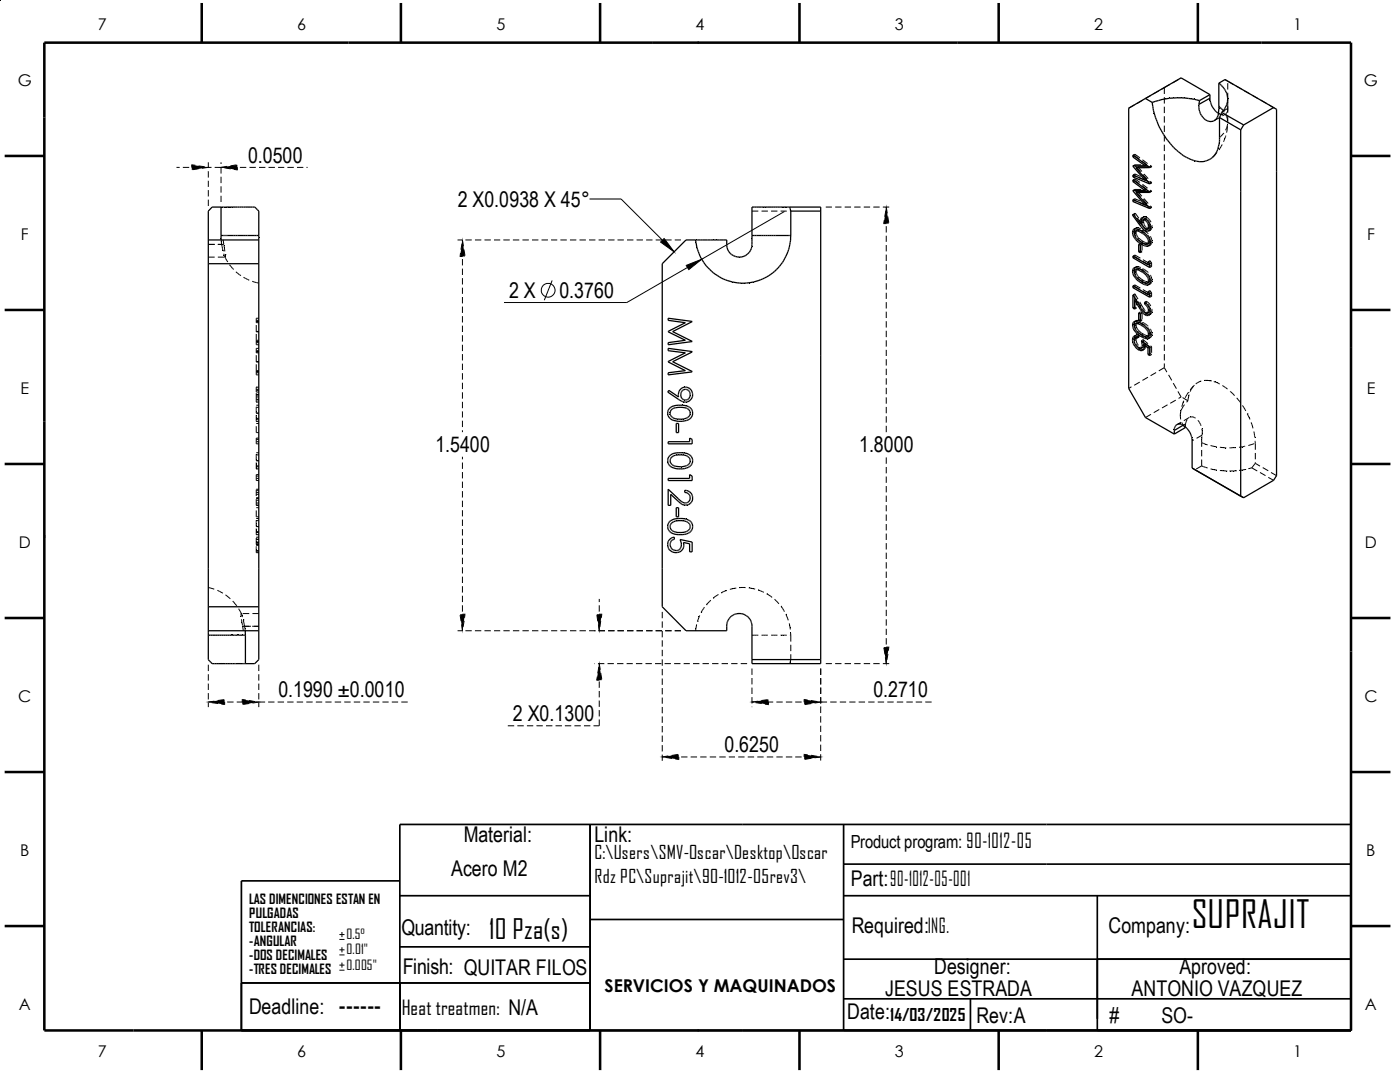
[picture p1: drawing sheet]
<svg xmlns="http://www.w3.org/2000/svg" width="279mm" height="216mm" viewBox="0 0 279 216" stroke-linecap="round" stroke-linejoin="round" font-family="sans-serif">
<defs><g id="words">
<text font-size="7.5" x="237.9" y="185.2">SUPRAJIT</text>
<text font-size="5.4" x="97.6" y="187.4">10 Pza(s)</text>
<g font-size="4.3">
<text x="49.5" y="32.4">0.0500</text>
<text x="91.4" y="41.2">2 X0.0938 X 45°</text>
<text x="101.6" y="59.4">2 X</text>
<text x="111.7" y="59.4">0.3760</text>
<text x="86.9" y="90.2">1.5400</text>
<text x="171.5" y="90.2">1.8000</text>
<text x="55.6" y="139.1">0.1990 ±0.0010</text>
<text x="102.4" y="143.9">2 X0.1300</text>
<text x="174.3" y="139.1">0.2710</text>
<text x="144.6" y="150.1">0.6250</text>
<text x="92.5" y="168.1">Material:</text>
<text x="118.7" y="168.1">Link:</text>
<text x="90" y="174.8">Acero M2</text>
<text x="169.8" y="176.8">Part:90-1012-05-001</text>
<text x="80.1" y="186.6">Quantity:</text>
<text x="170" y="186.2">Required:ING.</text>
<text x="221.2" y="186.2">Company:</text>
<text x="80.4" y="194.4">Finish: QUITAR FILOS</text>
<text x="186.4" y="194.4">Designer:</text>
<text x="235.4" y="194.4">Aproved:</text>
<text x="49.7" y="202.3">Deadline: ------</text>
<text x="169.1" y="203.4">Date:</text>
<text x="176.7" y="198.7">JESUS ESTRADA</text>
<text x="225.8" y="198.7">ANTONIO VAZQUEZ</text>
<text x="194.9" y="204.1">Rev:A</text>
<text x="221.5" y="204.1">#</text>
<text x="231.8" y="204.1">SO-</text>
</g>
<text font-size="4" x="80.2" y="202.4">Heat treatmen: N/A</text>
<g font-size="3.7">
<text x="118.7" y="171.4">C:\Users\SMV-Oscar\Desktop\Oscar</text>
<text x="118.7" y="176.3">Rdz PC\Suprajit\90-1012-05rev3\</text>
</g>
<text font-size="3.6" x="169.8" y="169.2">Product program: 90-1012-05</text>
<text font-size="3.5" x="120.6" y="198">SERVICIOS Y MAQUINADOS</text>
<text font-size="3.4" x="177.7" y="203.7">14/03/2025</text>
<g font-size="3.2">
<text x="19.5" y="5.9">7</text>
<text x="59.3" y="5.9">6</text>
<text x="99.1" y="5.9">5</text>
<text x="138.8" y="5.9">4</text>
<text x="178.6" y="5.9">3</text>
<text x="218.4" y="5.9">2</text>
<text x="258.1" y="5.9">1</text>
<text x="3.6" y="17.1">G</text>
<text x="272.2" y="17.1">G</text>
<text x="4.1" y="47.9">F</text>
<text x="272.8" y="47.9">F</text>
<text x="4.1" y="78.6">E</text>
<text x="272.8" y="78.6">E</text>
<text x="3.7" y="109.3">D</text>
<text x="272.4" y="109.3">D</text>
<text x="3.6" y="140.1">C</text>
<text x="272.3" y="140.1">C</text>
<text x="4" y="170.8">B</text>
<text x="272.7" y="170.8">B</text>
<text x="3.8" y="201.5">A</text>
<text x="272.4" y="201.5">A</text>
<text x="19.5" y="210.9">7</text>
<text x="59.3" y="210.9">6</text>
<text x="99.1" y="210.9">5</text>
<text x="138.8" y="210.9">4</text>
<text x="178.6" y="210.9">3</text>
<text x="218.4" y="210.9">2</text>
<text x="258.1" y="210.9">1</text>
</g>
<g font-size="2.7">
<text x="49.7" y="183.2">PULGADAS</text>
<text x="49.7" y="180.4">LAS DIMENCIONES ESTAN EN</text>
<text x="49.7" y="191.6">-DOS DECIMALES</text>
<text x="49.7" y="188.8">-ANGULAR</text>
<text x="49.7" y="186">TOLERANCIAS:</text>
<text x="69.1" y="190.5">0.01&quot;</text>
<text x="69.1" y="187.4">0.5°</text>
<text x="49.7" y="194.4">-TRES DECIMALES</text>
<text x="69.1" y="193.5">0.005&quot;</text>
</g>
</g></defs>
<g fill="#000">
<path d="M231.9 19.7v.2zM232.7 19.6v.1zM233.4 19.5v.1zM234.2 19.4v.2zM235 19.4v.1zM234.9 19.4l.1 .1zM235.8 19.4v.1zM236.5 19.4v.2zM237.2 19.5v.1zM237.8 19.6v.1zM238.3 19.7v.1zM238.9 19.8l-.1 .1z"/>
<path d="M241.3 19.8h.2zM243.5 16.8l.1-.1zM243.8 17.1l.1-.1zM244 17.3l.1-.1zM244.2 17.6l.1-.1zM244.4 17.8l.1-.1zM244.6 18.1l.1-.1zM244.7 18.4l.1-.1zM244.8 18.6h.1zM244.9 18.9h.1zM244.9 19.2l.2-.1zM245 19.5l.1-.1z"/>
<path d="M245 19.7h.2zM38.2 32.8l.1 .1zM38.3 32.9l3.3 .5-3.3 .5zM41.6 33.3l.5 .1zM41.6 33.4h.5zM44.1 33.4l3.3-.5v1zM43.5 33.4h.6zM47.4 33.9l.1 .1zM229.9 20.9h.1zM230 21.3h.1zM230 21.7h.1zM230.1 22.1h.1z"/>
<path d="M230.2 22.6h.1zM230.3 23h.2zM230.5 20.1v.1zM230.5 23.5l.1-.1zM230.6 23.9l.2-.1zM230.8 24.3h.1zM231 24.8l.1-.1zM231.1 19.9l.1 .2zM231.6 26h.1zM231.9 26.5v-.1zM232.1 26.9l.1-.1zM232.3 27.3l.2-.1z"/>
<path d="M232.4 27.3l.1-.1zM232.9 28h.1zM233.2 28.4l.1-.1zM233.5 28.8l.1-.1zM233.8 29.1l.1-.1zM234.1 29.5l.1-.1zM234.4 29.8l.1-.1zM234.7 30.1l.1-.1zM235.1 30.4l.1-.1zM235.5 30.5l-.1 .1zM235.8 30.8v.1zM236.8 31.4v.1z"/>
<path d="M237.2 31.6l-.1 .1zM237.5 31.7l-.1 .2zM237.8 31.9v.1zM238.2 32l-.1 .1zM238.5 32.1l-.1 .1zM238.5 32.1v.1zM238.8 32.2v.1zM239.1 32.2v.1zM239.1 21.5h.2zM239.1 21.1h.2zM239.2 21.9h.1zM239.3 22.3h.1z"/>
<path d="M239.4 32.3v.1zM239.7 32.3v.1zM239.7 23.1l.1-.1zM239.6 23.1l.2-.1zM239.9 23.5l.1-.1zM240 32.3v.1zM240.3 23.7h-.1zM240.3 32.2v.1zM240.5 24l.1-.1zM240.6 32.1v.2zM240.8 32l.1 .2zM240.9 24.1v.1z"/>
<path d="M241.1 32l.1 .1zM241.3 24.2l-.1 .1zM241.3 31.8l.1 .2zM241.4 20h.1zM241.4 20.2h.2zM241.5 20.5l.1-.1zM241.6 24.3v.1zM241.6 31.7l.1 .1zM241.6 20.7h.1zM241.6 21l.2-.1zM241.8 31.5l.1 .1zM241.9 24.2l.1 .1z"/>
<path d="M241.9 24.2v.1zM241.9 21.4l.1-.1zM242 31.4l.1 .1zM242 21.6l.1-.1zM242.2 24.1l.1 .2zM242.2 31.2h.1zM242.1 21.8h.2zM242.4 30.9l.1 .1zM242.5 24h.1zM242.5 24l.1 .1zM242.5 22.2l.1-.1zM242.6 30.7l.1 .1z"/>
<path d="M242.7 22.4v-.1zM242.7 23.7l.1 .1zM242.7 30.4l.1 .1zM242.9 30.2h.1zM242.8 22.5l.1-.1zM242.9 23.5h.1zM243 29.9h.1zM243.1 22.6l-.1 .1zM243.1 29.6h.1zM243.2 29.3h.1zM243.2 22.2h.1zM243.2 21.6h.2z"/>
<path d="M243.2 28.9l.2 .1zM243.3 28.6h.2zM243.4 28.2h.1zM243.4 27.8l.1 .1zM243.6 21.3l-.1 .2zM243.5 23.1l.2 .1zM243.7 22.8h.1zM243.8 21.6v.1zM243.9 27l.1 .1zM244 21.9l.1-.1zM244.1 22.2v.1zM244.1 26.7l.1 .1z"/>
<path d="M244.3 21.9v.1zM244.6 21.4l.1 .1zM244.7 22.6l.1 .1zM244.8 20.9h.1zM244.9 20.6h.1zM245 20h.1zM245 20.3h.1zM44 47.5h.1zM44.3 46.9v.1zM44.3 41.3v.1zM44.4 46.9v.1zM44.4 41.3v.1z"/>
<path d="M44.8 41.3v.1zM44.9 51.3v.1zM45 51.3v.1zM45 41.3v.1zM45.3 41.3v.1zM45.5 41.3v.1zM45.7 46.9v.1zM45.8 41.3v.1zM46 46.9v.1zM46.1 41.3v.1zM46.3 46.9v.1zM46.4 41.3v.1z"/>
<path d="M47.7 46.9v.1zM48.1 46.9v.1zM49.8 46.9v.1zM50.2 46.9v.1zM51.1 41.6l.1-.1zM51.4 41.7v.1zM51.6 47.5h.2zM91.7 51.3l.1-.1zM92.3 47.9l.5 3.3h-1zM92.3 47.3l-.1 .6zM92.3 47.3l.1 .6zM131.7 48.3h.1z"/>
<path d="M132.5 47.5h.1zM132.6 47.5l-.1 .1zM131.8 48.3l.7-.7 2 2.6zM134.5 50.2l.4 .5zM136.8 52.9l.1 .1zM137.5 53.8l-.1 .1zM138.8 48.4h.1zM139 47.8v.1zM138.9 48.9h.1zM138.9 49.3h.2zM139.1 49.8l.1-.1zM139.2 50.2h.2z"/>
<path d="M139.4 50.7l.1-.1zM139.6 51.1h.1zM136.9 53l3.1-1.3-2.5 2.1zM140 51.7l.5-.2-.4 .3zM140 51.6l.5-.1zM140 52l.2-.1zM140.3 52.4l.1-.1zM140.7 52.7l-.1 .1zM141 53.1l-.1 .1zM141.3 53.4l-.1 .1zM141.5 53.8h.1zM142 54.1l-.1 .1z"/>
<path d="M142.3 47.8v.1zM142.2 54.5l.1-.1zM142.3 54.4l-.1 .1zM142.6 54.8l.1-.1zM143 47.8v.1zM143.1 54.9l-.1 .2zM143.5 55.2v.1zM143.8 55.5h.1zM144.8 55.8l-.1 .2zM144.9 49.1l.1-.1zM145 49.5l.1-.1zM145.1 49.9h.1z"/>
<path d="M145.2 56v.1zM145.3 50.3l.2-.1zM145.7 50.5l-.1 .1zM145.7 56.1v.2zM146 50.8v.1zM146.1 56.3v.1zM146.4 51l-.1 .1zM146.6 56.3v.2zM146.8 51.2l-.1 .1zM147.1 56.4v.2zM147.2 51.3v.1zM147.6 56.5l-.1 .1z"/>
<path d="M147.6 51.3v.1zM148 51.3l.1 .1zM148 56.5v.1zM148.5 51.1v.2zM148.5 56.5v.1zM148.8 51l.1 .1zM149 56.5v.1zM149.2 50.7l.1 .1zM149.5 56.4v.2zM149.5 50.4l.1 .1zM149.7 50l.2 .1zM149.9 49.6l.2 .1z"/>
<path d="M149.9 49.6l.1 .1zM149.9 56.3v.2zM150 49.2h.2zM149.9 47.5h.2zM150.4 56.3v.1zM150.9 56.1v.2zM151.3 56v.1zM151.8 55.8v.2zM152.2 55.7v.1zM152.4 41.3v.1zM152.6 55.5l.1 .1zM152.8 41.3v.1z"/>
<path d="M153 55.2l.1 .1zM153.8 54.7l.1 .1zM154.2 54.4l.1 .1zM154.6 54.1l.1 .1zM154.9 53.8l.1 .1zM155.1 46.9v.1zM155.3 53.5l.1 .1zM155.4 46.9v.1zM155.8 46.9v.1zM155.9 52.7l.1 .1zM156.1 46.9v.1zM156.1 41.3v.1z"/>
<path d="M156.3 46.9v.1zM156.4 41.3v.1zM156.4 51.9l.1 .1zM156.6 46.9v.1zM156.6 51.5l.2 .1zM156.7 41.3v.1zM156.8 46.9v.1zM156.8 51.1l.2 .1zM156.9 41.3v.1zM157.1 50.7l.1 .1zM157.1 50.7h.1zM157.2 50.2l.2 .1z"/>
<path d="M157.4 49.8h.1zM157.5 49.3l.1 .1zM157.6 48.9h.1zM157.7 46.9v.1zM157.7 41.6l.1-.1zM157.7 48.4h.1zM157.7 41.8h.2zM157.8 47.9l.1 .1zM157.8 47.5h.1zM176.4 44.6l-.1 .1zM176.3 44.6v.1zM176.9 41.3l.5 3.3h-1z"/>
<path d="M176.9 40.8l-.1 .5zM176.9 40.8l.1 .5zM225.9 54.4h.2zM225.9 53.9h.2zM225.9 53.8l.2 .1zM225.9 46.6h.2zM225.9 46.1h.2zM226 54.7l.1-.1zM226 53.7h.1zM226 53.6l.1 .1zM226 46.9h.1zM226 45.9l.1 .1z"/>
<path d="M226.1 54.9h.1zM226.1 53.5l.1 .1zM226.1 47.2l.1-.1zM226.1 45.7l.1 .1zM226.2 55.2l.1-.1zM226.2 53.4l.1 .1zM226.3 53.3v.2zM226.2 47.4h.1zM226.2 45.6l.1 .1zM226.3 45.6v.1zM226.3 53.7h.1zM226.3 54.6h.1z"/>
<path d="M226.3 54.1h.1zM226.3 45.9h.1zM226.3 46.8h.1zM226.3 46.4h.1zM226.3 53.5h.1zM226.4 53.4v.1zM226.3 54h.1zM226.3 45.7l.1 .1zM226.4 45.7v.1zM226.3 46.2l.1 .1zM226.4 55.4l.1-.1zM226.4 54.8h.1z"/>
<path d="M226.4 53.3l.1 .1zM226.4 47.7l.1-.1zM226.4 47.1l.1-.1zM226.4 45.6l.1 .1zM226.4 53.8l.1 .1zM226.4 46.1l.1 .1zM226.4 55.1l.2-.1zM226.5 53.3l.1 .1zM226.4 47.3h.2zM226.5 45.6h.1zM226.6 53.7v.1zM226.6 46v.1z"/>
<path d="M226.5 55.6l.2-.1zM226.6 53.3l.1 .1zM226.7 53.3v.1zM226.5 47.9l.2-.1zM226.6 45.5l.1 .1zM226.7 45.5v.1zM226.6 55.2h.1zM226.6 55.3l.1-.1zM226.6 47.5h.1zM226.7 53.7v.1zM226.7 45.9v.2zM226.7 55.4l.1-.1z"/>
<path d="M226.7 47.7l.1-.1zM226.9 53.7v.1zM226.9 45.9v.2zM226.9 55.8l-.1 .1zM226.9 53.3v.1zM226.9 48.1l-.1 .1zM226.9 45.6v.1zM226.9 53.5l.1 .1zM226.9 45.8l.1 .1zM227.1 53.5v.1zM227.1 53.7v.1zM227.1 45.7v.1z"/>
<path d="M227.1 46v.1zM227.2 55.7l-.1 .1zM227.2 48h-.1zM227.2 56.1l-.1 .1zM227.2 53.4v.2zM227.2 48.3l-.1 .1zM227.2 45.7v.1zM227.2 53.5v.1zM227.3 56l.1-.1zM227.4 55.9l-.1 .1zM227.4 48.1l-.1 .1zM227.3 48.2l.1-.1z"/>
<path d="M227.4 56.4l.1-.1zM227.5 53.6v.1zM227.4 48.6h.1zM227.5 45.8v.1zM227.6 53.9l-.1 .2zM227.6 46.2l-.1 .1zM227.4 44.4h.1zM227.4 43.9h.1zM227.5 43.7h.1zM227.6 43.5l.1 .1zM227.6 45.3h.2zM227.8 44.2h.1z"/>
<path d="M227.8 44.7h.1zM227.8 44.2l.1 .1zM227.8 43.4l.1 .1zM227.8 43.3l.1 .2zM227.9 45.5l-.1 .1zM227.8 43.7h.1zM227.8 44.9l.1-.1zM227.8 44.1h.1zM227.8 43.5l.2 .1zM227.9 43.5l.1 .1zM228 54.3l.1-.1zM228 46.6l.1-.1z"/>
<path d="M227.9 45.1l.1-.1zM227.9 43.9l.1 .1zM228 43.3v.1zM228 56.7l.1-.1zM228.1 53.9v.1zM228 49l.1-.1zM228 45.1l.1-.1zM228.1 46.1v.2zM228 45.3l.1-.1zM228 43.3l.1 .1zM228 43.8l.1 .1zM228 45.8l.1-.1z"/>
<path d="M228.2 43.3v.1zM228.2 45.4l-.1 .1zM228.2 43.7v.2zM228.3 56.3l-.1 .2zM228.3 54.4v.1zM228.3 48.6l-.1 .1zM228.3 46.6v.1zM228.3 45.3l-.1 .1zM228.2 46l.1-.1zM228.4 43.4l-.1 .1zM228.4 56.8l-.1 .1zM228.4 54.1v.1z"/>
<path d="M228.4 49l-.1 .1zM228.4 46.4v.1zM228.3 45.6h.1zM228.4 45.6l-.1 .1zM228.4 43.7v.2zM228.4 56.4v.2zM228.4 48.7v.1zM228.5 56.4l-.1 .2zM228.5 54.7l.1-.1zM228.5 48.7l-.1 .1zM228.5 46.9l.1-.1zM228.4 43.6l.1 .1z"/>
<path d="M228.3 43.6l.2 .1zM228.6 43.5v.1zM228.6 54.4h.1zM228.6 54.4h.2zM228.6 46.7l.1-.1zM228.6 46.7l.2-.1zM228.7 56.5v.1zM228.7 56.9l-.1 .1zM228.8 54.8l-.1 .1zM228.7 48.7v.2zM228.7 49.1l-.1 .1zM228.8 47l-.1 .1z"/>
<path d="M228.7 46.1l-.1 .1zM228.7 45.8l-.1 .1zM228.7 44.1l.1-.1zM228.8 43.9l-.1 .2zM228.7 56.6v.1zM228.7 48.8v.1zM228.8 56.5l.1 .1zM228.8 55l.1-.1zM228.8 48.7l.1 .2zM228.8 47.3l.1-.1zM228.9 46.1v.2zM228.9 45.8l-.1 .1z"/>
<path d="M228.9 45.8v.1zM228.9 43.9l.1-.1zM228.9 56.4l.1 .2zM228.9 56.9v.1zM228.9 55.2l.2-.1zM229 54.7h-.1zM228.9 48.7l.1 .1zM228.9 49.1v.2zM228.9 47.5l.2-.1zM229 46.9l-.1 .1zM229 45.7v.1zM229 44.4h.1z"/>
<path d="M229 56.6v.2zM229 48.9v.1zM229 46.1l.1 .2zM229.1 56.4l.1 .1zM229.1 55.4l.1-.1zM229.1 48.6l.1 .1zM229.1 47.6h.1zM229.1 45.9l-.1 .1zM229.1 45.6l.1 .2zM229.1 45.6l.1 .1zM229.1 44.6h.1zM229.1 44.6l.1-.1z"/>
<path d="M229.1 44.1l.1-.1zM229.1 56.9l.1 .1zM229.1 54.9h.1zM229.1 49.1l.1 .1zM229.1 47.2l.1-.1zM229.2 55.6l.1-.1zM229.2 48.5v.1zM229.2 47.8h.1zM229.2 45.5l.1 .1zM229.2 44.8h.1zM229.2 44.8l.1-.1zM229.2 56.1l.1 .1z"/>
<path d="M229.2 55.8h.1zM229.2 48.4h.1zM229.2 48h.1zM229.2 46.1v.2zM229.2 45.4h.1zM229.2 44l.1-.1zM229.2 45h.1zM229.2 44.3l.1-.1zM229.2 55.2l.2-.1zM229.2 47.4h.2zM229.2 45.9v.2zM229.3 56.7v.1z"/>
<path d="M229.3 56.8v.1zM229.3 48.9v.2zM229.3 49.1v.1zM229.3 46l.1 .1zM229.3 44.5l.1-.1zM229.4 56.7l.1 .1zM229.4 56.7v.1zM229.4 55.4h.1zM229.4 47.7l.1-.1zM229.4 56.2l.1 .1zM229.4 48.9l.1 .1zM229.4 48.9v.2z"/>
<path d="M229.4 48.4l.1 .1zM229.4 45.9v.2zM229.4 45.4l.1 .2zM229.4 43.9l.1-.1zM229.4 44.7h.1zM229.4 45.9h.2zM229.5 56.6h.1zM229.5 56l.1 .1zM229.5 55.7l.1-.1zM229.5 48.8l.1 .1zM229.5 48.3l.1 .1zM229.5 47.9h.1z"/>
<path d="M229.5 45.3l.1 .1zM229.5 45l.1-.1zM229.5 56.4h.2zM229.5 55.9h.2zM229.5 48.6h.2zM229.5 48.2l.2-.1zM229.5 45.7h.2zM229.5 45.2h.2zM229.7 45.8l.1 .1zM229.7 48.7l.1 .1zM135.3 79l.1-.1zM135.3 78.4h.1z"/>
<path d="M135.4 78.1h.1zM135.4 78l.1 .1zM135.6 77.8h.1zM135.6 77.7l.1 .1zM135.6 80l.1-.1zM135.8 79h.1zM135.8 78.5l.1 .1zM135.8 77.5l.1 .1zM135.8 79.2h.1zM135.8 78.3h.1zM136 78l.1 .1zM135.9 78.1h.2z"/>
<path d="M136.2 79.6l-.1 .1zM136.1 77.9h.1zM136.2 77.2l.1 .1zM136.3 77.2v.1zM136.4 79.7l-.1 .1zM136.3 77.7l.1 .1zM136.5 77.1v.2zM136.6 79.8v.1zM136.6 77.6v.1zM136.5 77.6l.1 .1zM137 79.8l.1 .1zM137.1 77.6l-.1 .1z"/>
<path d="M137 77.6v.1zM137 77.1v.2zM137.1 77.1l-.1 .2zM137.3 77.7l-.1 .1zM137.3 77.2v.1zM137.4 79.6l.1 .1zM137.5 77.9h-.1zM137.4 77.9h.1zM137.5 79.4l.2 .1zM137.6 77.3l-.1 .2zM137.6 78.1l.1-.1zM137.7 79.2h.1z"/>
<path d="M137.7 78.3h.1zM137.7 78.3l.1-.1zM137.7 79h.1zM137.7 78.5h.1zM137.7 79.9l.1 .1zM137.8 77.6v-.1zM138 77.7l-.1 .1zM137.9 79.7l.1 .1zM138 78l.2-.1zM138 78h.2zM138.1 79.4l.1 .1zM138.1 78.3l.2-.1z"/>
<path d="M138.2 78.5h.1zM138.2 79.1h.1zM225.9 68h.1zM225.9 67.5h.2zM225.9 65.1h.2zM225.9 64.6h.2zM226 68.3h.1zM226 67.3h.1zM226 65.4l.1-.1zM226 64.4h.1zM226.1 65.6h.1zM226.1 64.2l.1 .1z"/>
<path d="M226.1 67.1l.1 .1zM226.1 68.8h.2zM226.2 65.9l.1-.1zM226.2 64.1l.1 .1zM226.3 64.1v.1zM226.3 67l.1 .1zM226.3 67.3h.1zM226.3 68.2h.1zM226.3 67.8h.1zM226.3 64.4h.1zM226.3 65.3h.1zM226.3 64.9h.1z"/>
<path d="M226.3 68.5h.1zM226.3 67.6l.1 .1zM226.3 64.2h.1zM226.3 64.7l.1 .1zM226.4 69.2l.1-.1zM226.4 67.1h.1zM226.4 67.4l.1 .2zM226.4 67.5l.1 .1zM226.4 66.1h.1zM226.4 65.6l.1-.1zM226.4 64l.1 .1zM226.5 66.9v.2z"/>
<path d="M226.4 64.6h.1zM226.5 67.4l.1 .1zM226.4 65.8l.2-.1zM226.6 65.7l-.1 .1zM226.5 66.4l.2-.1zM226.6 64l.1 .1zM226.7 64v.1zM226.7 69.4l-.1 .1zM226.6 69l.1-.1zM226.7 67.3v.1zM226.6 66l.1-.1zM226.6 63.9l.1 .1z"/>
<path d="M226.7 66.8v.1zM226.8 66.9l-.1 .2zM226.7 64.4v.2zM226.8 68.9l-.1 .1zM226.8 69.1l-.1 .1zM226.9 67.3l-.1 .1zM226.8 67.3v.1zM226.7 66.2l.1-.1zM226.8 67.3l.1 .1zM226.9 64.4v.2zM226.9 66.6l-.1 .1zM226.9 64.1v.1z"/>
<path d="M226.9 69.6v.1zM226.9 64.3l.1 .1zM227 69.3l-.1 .1zM227.1 64.2v.1zM227.1 64.5v.1zM227.2 66.4l-.1 .1zM227.1 66.5l.1-.1zM227.2 66.8l-.1 .1zM227.2 64.1v.2zM227.2 64.2v.1zM227.4 64.6l-.1 .1zM227.4 66.6l-.1 .1z"/>
<path d="M227.5 69.9l-.1 .1zM227.5 67l-.1 .1zM227.5 69.6v.1zM227.5 69.6l.1 .1zM227.5 66.3v-.1zM227.5 64.8l.1-.1zM227.5 61.8l.1-.1zM227.7 69.6v.1zM227.7 70v.1zM227.6 61.6h.2zM227.8 69.7v.1zM227.8 69.5l.1 .1z"/>
<path d="M227.7 62.1h.1zM227.9 69.3l.1 .1zM227.9 68.4h.1zM227.9 69.9l.1 .2zM227.9 68.7h.1zM228 69.1l.1 .1zM228 67v.1zM228.1 64.9l-.1 .2zM227.9 62.4l.1-.1zM228 69.8v.1zM228 69.9l.1 .1zM228.1 67.4l-.1 .1z"/>
<path d="M228.2 69.3h.1zM228.2 69.8h.1zM228.1 62.6l.1-.1zM228 62.6l.2-.1zM228.1 62.2l.1-.1zM228.3 69.1l.1 .1zM228.3 69.6v.1zM228.3 67.1l-.1 .1zM228.3 69.4h.1zM228.3 69.4l.1 .1zM228.3 68.5h.1zM228.3 69h.1z"/>
<path d="M228.3 62.8v-.1zM228.3 62.3v.1zM228.4 67.5l-.1 .1zM228.4 67.1v.2zM228.5 65.4l.1-.1zM228.6 60.8l.1-.1zM228.7 65.1l-.1 .1zM228.7 67.2v.1zM228.7 67.6l-.1 .1zM228.7 65.6l.1-.1zM228.7 62.5l-.1 .2zM228.7 60.4v.1z"/>
<path d="M228.7 60.5l.1-.1zM228.7 67.3v.1zM228.6 62.6l.1-.1zM228.8 61l.1-.1zM228.8 67.2l.1 .1zM228.8 65.7h.1zM228.8 62.6v.1zM228.9 60.7l.1-.1zM228.9 67.2l.1 .1zM228.9 67.6v.1zM228.9 65.9h.2zM229 65.4h-.1z"/>
<path d="M228.9 62.5l.1 .2zM229 61.1l-.1 .1zM229 67.4v.1zM229 62.9v.2zM229.1 67.1v.1zM229.1 67.1l.1 .1zM229.1 66.1l.1-.1zM229.1 62.4v.2zM229.1 62.4l.1 .1zM229.2 61.3l-.1 .1zM229.1 61.4l.1-.1zM229.1 67.6l.1 .1z"/>
<path d="M229.1 65.7l.1-.1zM229.1 61l.1-.1zM229.2 66.3h.1zM229.2 62.7l-.1 .2zM229.2 62.4h.1zM229.2 61.6h.1zM229.2 66.8l.1 .1zM229.2 66.5h.1zM229.2 62.2h.1zM229.2 62.9l.1 .1zM229.2 61.8h.1zM229.2 65.9l.2-.1z"/>
<path d="M229.3 67.4v.1zM229.3 67.5v.1zM229.3 61.3l.1-.1zM229.4 67.4l.1 .1zM229.4 66.1h.1zM229.4 62.7v.2zM229.4 62.8v.1zM229.4 66.9l.1 .1zM229.4 62.2l.1 .2zM229.4 62.2l.1 .1zM229.4 61.5h.1zM229.4 62.7h.2z"/>
<path d="M229.5 67.3h.1zM229.5 67.3l.1 .1zM229.5 66.8l.1 .1zM229.5 66.8h.1zM229.5 66.4h.1zM229.5 62.1l.1 .1zM229.5 61.8l.1-.1zM229.5 67.1h.2zM229.5 66.6h.2zM229.5 62.5h.2zM229.5 62h.2zM229.7 62.6l.1 .1z"/>
<path d="M229.8 67.1h.1zM237.9 77.2l.1 .1zM247.1 79.8l.1-.1zM133.1 82.1l.2 .1zM133.1 82.7h.2zM133.1 91.6l.2 .1zM133.1 92.2h.2zM133.2 81.8l.1 .1zM133.2 83h.1zM133.2 91.3l.1 .1zM133.2 92.5h.1zM133.4 81.6l.1 .1z"/>
<path d="M133.4 91.1h.1zM133.5 92.7l-.1 .1zM133.6 81.3v.1zM133.6 83.4v.1zM133.6 90.8v.1zM133.6 93v-.1zM133.6 92.2h.2zM133.6 91.7h.2zM133.6 82.2h.2zM133.6 82.7h.2zM133.7 91.4l.1 .1zM133.7 82h.1z"/>
<path d="M133.9 92.4l-.1 .1zM133.9 82.9l-.1 .1zM133.8 81.2l.1 .1zM133.9 83.6l-.1 .1zM133.8 90.6l.1 .2zM133.9 93.1l-.1 .1zM133.9 91.2v.1zM133.9 81.7v.1zM134 92.6l-.1 .1zM133.9 92.7l.1-.1zM134 83.1l-.1 .1zM134 91.1l.1 .1z"/>
<path d="M134 81.6l.1 .1zM134.1 81v.1zM134 83.9l.1-.1zM134.1 93.3v.1zM134 93.3h.1zM134.2 92.8l-.1 .1zM134.2 83.3l-.1 .1zM134.2 90.9l.1 .2zM134.2 81.4l.1 .1zM134.3 93l.1-.1zM134.4 92.9l-.1 .1zM134.3 83.5l.1-.1z"/>
<path d="M134.4 90.8l.1 .1zM134.4 81.3l.1 .1zM134.5 80.9v.1zM134.5 83.9v.1zM134.5 90.3v.2zM134.5 93.4v.1zM134.7 90.7l.1 .1zM134.7 81.2l.1 .2zM134.9 93l-.1 .2zM134.9 83.6l-.1 .1zM134.9 80.8v.1zM134.9 84v.1z"/>
<path d="M134.9 90.3v.1zM134.9 93.5v.1zM135.1 90.7v.1zM135.1 81.2v.1zM135.2 93.1v.1zM135.2 83.6v.1zM135.3 80.7v.2zM135.3 84.1v.1zM135.3 90.2v.1zM135.3 93.6v.1zM135.4 90.6v.2zM135.4 81.2v.1z"/>
<path d="M135.7 99.8l-.1 .1zM136 80l-.1 .1zM136.1 93.1v.2zM136.1 90.6v.2zM136.1 83.7v.1zM136.1 81.2v.1zM136.1 80.7v.2zM136.1 84.1l.1 .1zM136.1 90.2v.1zM136.1 93.6l.1 .1zM136.2 80.1v.2zM136.4 93.1v.1z"/>
<path d="M136.4 90.7v.1zM136.4 83.6v.1zM136.4 81.2v.1zM136.5 80.2v.1zM136.6 80.8v.1zM136.6 84v.1zM136.6 90.3v.1zM136.6 93.5v.1zM136.7 93v.1zM136.7 90.7v.1zM136.7 83.5v.2zM136.7 81.2v.2z"/>
<path d="M136.9 98.2v.1zM137 80.9v.1zM137 83.9v.1zM137 97.7v.2zM137 90.3v.2zM137 93.4v.1zM137 92.9l.1 .1zM137.1 90.8l-.1 .1zM137 83.4l.1 .2zM137.1 81.3l-.1 .1zM137 80.2l.1 .1zM137 80.2v.1z"/>
<path d="M137.2 92.8l.1 .1zM137.3 90.9l-.1 .2zM137.2 83.3l.1 .1zM137.2 81.5l.1-.1zM137.3 80.1v.2zM137.4 97.8l-.1 .2zM137.4 92.7l.1 .1zM137.5 91.1l-.1 .1zM137.4 83.2l.1 .1zM137.5 81.6l-.1 .1zM137.4 81.7l.1-.1zM137.4 81v.1z"/>
<path d="M137.4 83.8l.1 .1zM137.5 98.4l-.1 .1zM137.4 98.4v.1zM137.4 93.3h.1zM137.4 93.3v.1zM137.5 80.1h.1zM137.5 80.1v.1zM137.5 92.5l.1 .1zM137.6 91.2l-.1 .1zM137.5 83.1h.1zM137.6 81.7l-.1 .1zM137.6 98.6l-.1 .1z"/>
<path d="M137.5 100l.1 .1zM137.5 100h.2zM137.7 81.2l-.1 .1zM137.6 83.6l.1 .1zM137.7 98l-.1 .1zM137.6 98.1l.1-.1zM137.7 90.6l-.1 .2zM137.6 93.1l.1 .1zM137.8 91.4l-.1 .1zM137.7 91.5l.1-.1zM137.7 82.8l.1 .1zM137.7 82h.1z"/>
<path d="M137.8 98.8l-.1 .1zM137.7 98.9l.1-.1zM137.7 99.8h.1zM137.7 92.2h.1zM137.7 91.7h.1zM137.7 82.7h.1zM137.7 82.2h.1zM137.7 99.1h.1zM137.7 99.6h.1zM137.9 81.3l-.1 .1zM137.8 81.4h.1zM137.8 83.4l.1 .1z"/>
<path d="M137.9 90.8l-.1 .1zM137.8 92.9l.1 .1zM138 98.3l-.1 .1zM137.9 98.4l.1-.1zM138.1 81.6l-.1 .1zM138 83.2l.1 .1zM138.1 91.1h-.1zM138 92.7l.1 .1zM138 98.6l.1-.1zM138.1 81.9l.2-.1zM138.1 83h.2zM138.1 98.8h.2z"/>
<path d="M138.1 91.4l.2-.1zM138.1 92.5h.2zM138.2 82.2l.1-.1zM138.2 82.7h.1zM138.2 82.7l.1 .1zM138.2 99.1h.1zM138.2 99.7h.1zM138.2 91.7l.1-.1zM138.2 92.2h.1zM234.2 85.7h.2zM234.4 85.1l.1 .1zM234.4 85h.2z"/>
<path d="M234.6 84.8l.1 .1zM234.5 84.8l.2 .1zM234.7 84.7v.1zM234.8 84.6l.1 .2zM234.9 84.5l.1 .2zM235.1 84.5v.1zM235.3 84.5v.1zM235.5 84.5v.1zM235.6 84.5v.2zM235.8 84.6v.1zM236.1 81v.1zM236.3 85l-.1 .1z"/>
<path d="M236.3 85l.1-.1zM236.5 85.1l.1-.1zM236.7 85.1l-.1 .2zM236.9 85.3l-.1 .1zM237 85.6l.1-.1zM237.1 85.8l.1-.1zM237.3 86l.1-.1zM237.5 86.1l-.1 .1zM237.6 86.6h.1zM237.7 86.9l.1-.1zM237.8 87.1l.1-.1zM237.8 87.3h.2z"/>
<path d="M237.9 87.5h.1zM237.9 87.8h.1zM237.9 87.8l.1-.1zM45.9 119.4l.1-.1zM133.1 108.9h.2zM133.1 108.3h.2zM133.1 104.8h.2zM133.1 104.7l.2 .1zM133.1 105.4l.2-.1zM133.2 109.3l.1-.1zM133.2 109.2h.1zM133.2 108h.1z"/>
<path d="M133.2 104.5h.1zM133.2 105.7l.1-.1zM133.2 105.6h.1zM133.4 104.2l.1 .1zM133.5 105.8l-.1 .1zM133.4 107.7l.1 .1zM133.6 104v.1zM133.6 106v.2zM133.6 107.4l.1 .2zM133.6 104.8l.2 .1zM133.6 105.4l.2-.1zM133.6 108.4l.2 .1z"/>
<path d="M133.6 108.9h.2zM133.6 109l.2-.1zM133.7 108.2h.1zM133.7 109.2h.2zM133.9 106.3h-.1zM133.9 109.9l-.1 .2zM133.8 107.9l.1 .1zM133.9 104.4v.1zM133.9 107.3l.1 .1zM133.9 109.5l.1-.1zM134 109.4l-.1 .1zM134 105.8l-.1 .1z"/>
<path d="M133.9 107.8l.1 .1zM134 104.2l.1 .1zM134.1 103.6v.2zM134.1 106.4v.1zM134.1 106.4l-.1 .1zM134.2 109.6l-.1 .1zM134.1 109.7l.1-.1zM134.2 105.9l-.1 .1zM134.2 110.2v.1zM134.1 107.7h.1zM134.2 104.1l.1 .1zM134.4 106l-.1 .1z"/>
<path d="M134.3 107.5l.1 .2zM134.4 109.7l-.1 .2zM134.4 104l.1 .1zM134.5 103.5v.1zM134.5 106.6v.1zM134.5 110.2v.2zM134.7 109.8l-.1 .1zM134.7 103.8l.1 .2zM134.9 106.2l-.1 .1zM134.9 103.4v.1zM134.9 106.6v.2zM135.1 103.8v.1z"/>
<path d="M135.2 109.9v.1zM135.2 106.3v.1zM135.3 110.2v.2zM135.3 103.3v.2zM135.3 106.7v.1zM135.4 103.8v.1zM135.4 109.8l.1 .1zM135.5 100.1l-.1 .1zM135.6 110.2l.1 .1zM135.6 109.6l.1 .1zM135.8 109.4l.1 .1zM135.8 100.4l-.1 .1z"/>
<path d="M135.9 109.2l.1 .1zM135.9 108.1h.1zM135.9 110l.1 .1zM136 109h.1zM136 108.4h.1zM136 100.6l-.1 .1zM136.1 103.8v.1zM136.1 106.3v.1zM136 100.2l.1-.1zM136.1 100.1l-.1 .1zM136.1 109.8l.1 .1zM136.1 103.3v.2z"/>
<path d="M136.1 106.7l.1 .1zM136.3 109.6h.1zM136.3 100.7l-.1 .1zM136.3 100.2l-.1 .2zM136.4 103.8v.1zM136.4 106.2v.1zM136.4 109.3h.1zM136.4 108.5h.2zM136.4 109.1h.2zM136.5 100.8v.1zM136.5 100.3v.2zM136.6 103.4v.1z"/>
<path d="M136.6 106.6v.2zM136.7 103.8v.2zM136.7 106.2v.1zM137 103.5v.1zM137 106.6v.1zM137 100.3v.2zM137.1 104l-.1 .1zM137 106l.1 .2zM137.2 100.8v.1zM137.3 104.1l-.1 .1zM137.2 106l.1 .1zM137.2 100.3l.1 .1z"/>
<path d="M137.4 104.3l.1-.1zM137.4 105.8l.1 .1zM137.4 103.6v.2zM137.4 106.4l.1 .1zM137.4 106.4v.1zM137.4 100.2h.1zM137.5 100.7v.1zM137.6 104.4l-.1 .1zM137.5 105.7h.1zM137.7 103.8l-.1 .1zM137.6 106.3h.1zM137.7 105.5l.1 .1z"/>
<path d="M137.7 104.9l.1-.1zM137.7 105.3h.1zM137.8 100.5v.1zM137.9 104l-.1 .1zM137.8 106l.1 .2zM138 100.2v.1zM138 104.3l.1-.1zM138 105.8l.1 .1zM138.1 104.5h.2zM138.1 105.6l.2 .1zM138.2 104.8l.1-.1zM138.2 104.8h.1z"/>
<path d="M138.2 105.3l.1 .1zM141.6 119.9v.1zM143 118.7l.1 .1zM42.1 132.2h-.1zM44.1 132.3v.1zM44.5 132.3v.1zM46.1 126.6v.1zM46.5 126.6v.1zM46.9 120.5l.1-.1zM47.3 132.3v.1zM47.4 126.6v.1zM47.6 132.3v.1z"/>
<path d="M47.6 126.6v.1zM47.8 132.3v.1zM48.1 122.3v.1zM48.3 126.6v.1zM48.3 139.5v.1zM48.5 126.6v.1zM48.9 126h.2zM91.8 122.6h1l-.5 3.3zM92.3 125.9v.5zM92.2 125.9l.1 .5zM92.8 122.5h.1zM92.8 122.6l.1-.1z"/>
<path d="M119.1 135.7l-.1 .1zM119 135.7v.1zM119.6 132.4l.5 3.3h-1zM119.1 122.6h1l-.5 3.3zM119.6 125.9v.5zM119.5 125.9l.1 .5zM119.6 131.9l-.1 .5zM119.6 131.9l.1 .5zM120.2 122.5l-.1 .1zM141.2 120.2l.1 .1zM144.9 124.7h.1zM144.9 124.4l.2 .1z"/>
<path d="M145 124.2h.1zM145.1 123.9l.1 .1zM145.1 124h.1zM145.2 123.7h.1zM145.3 123.5h.2zM145.5 123.3l.1 .1zM145.7 123.1h.1zM145.8 122.9l.1 .1zM146 122.7l.1 .2zM146.3 122.6v.1zM146.8 122.4v.1zM147 122.3l.1 .2z"/>
<path d="M147.3 122.3v.1zM147.5 122.3v.1zM147.8 122.3v.1zM148.1 122.3l-.1 .2zM148 122.3v.2zM148.3 122.4v.1zM148.8 122.6l-.1 .1zM149 122.7l-.1 .2zM149.1 123l.1-.1zM149.5 123.4l.1-.1zM149.6 123.5h.2zM149.8 123.7h.1z"/>
<path d="M150 123.9l-.1 .1zM149.9 124.2h.2zM150 124.5l.2-.1zM150.1 124.7h.1zM160.4 139.5l.1 .1zM160.4 139.5h.1zM176.4 129.1h1l-.5 3.3zM176.9 132.4v.6zM176.8 132.4l.1 .6zM177.4 129h.1zM177.4 129.1l.1-.1zM41.6 140.1l3.2-.5v1z"/>
<path d="M41 140.1h.6zM44.8 140.6l.1 .1zM48.3 139.6l3.3 .5-3.3 .5zM51.6 140l.6 .1zM51.6 140.1h.6zM132.2 151l3.3-.5v1.1zM131.6 151l.6 .1zM131.6 151h.6zM135.5 151.6h.1zM150.1 140.1l3.3-.5v1zM149.5 140.1l.6 .1zM149.5 140.1l.6-.1z"/>
<path d="M153.4 140.6l.1 .1zM160.4 150.4l.1 .1zM160.5 139.6l3.3 .5-3.3 .5zM160.5 150.5l3.3 .5-3.3 .6zM163.8 151h.5zM163.8 140l.5 .1zM163.8 140.1h.5z"/>
</g>
<g fill="none" stroke="#000" stroke-width=".2">
<path d="M229.7 19l-1.1 .7M231.3 18.1l-1.1 .7M232.4 17.5l-.6 .3M232.4 17.5v1.3M232.4 19.4v1.3M233.5 16.8l-1.1 .7M235.1 15.9l-1.1 .7M235.7 15.5v.1M244.5 15.9l1.6 .9M245 16.6v1.3M245 18.5v4M246.7 17.1l1.1 .7"/>
<path d="M248.3 18.1l1.1 .6M250 19l1.1 .7M251.6 20l1.1 .6M35.2 33.4h.7M36.5 33.4h1.3M38.4 33.4h1.3M39 33l-.7-.1v.5M39.6 33.1l1.3 .2M39.7 33.7l-1.3 .2M40.3 33.4h1.9M41.5 33.4l-1.2 .2M41.6 32.4v1.1"/>
<path d="M41.6 34.2v1.2M41.6 36.1v1.2M41.6 37.9v1.3M41.6 39.8v1.3M42.8 33.4h2.5M44.1 32.4v.3M44.1 35.3v1.2M44.1 37.2v1.2M44.1 39.1v1.2M44.8 33.5l1.3 .2M45.3 33.2l-1.2 .2v1.2M46 33.4h1.2"/>
<path d="M47.2 32.9l-1.2 .2M47.4 33.4v.5l-.7-.1M47.9 33.4h1.2M49.8 33.4h1.3M51.7 33.4h1.3M53.6 33.4h1.3M55.5 33.4h1.2M57.4 33.4h1.2M59.3 33.4h1.2M61.2 33.4h.2M117.6 39.7h6.4l10.5 10.5M226.4 21l-1.1 .6"/>
<path d="M226.4 35.1h.1M226.5 31.1l-.1 .1M226.5 35.1l.3 .1M226.5 30.8v.3M226.5 32.9v.1M226.5 34.7v.4M226.5 35.7v.3M226.5 37.8v.1M226.5 39.7v.3M226.5 34.7l1.1 .5M226.5 33l.1 .1M226.5 32.9h1.3"/>
<path d="M226.5 31.1l.9 .6M226.5 30.8l1 .7M226.5 33l-.3 .1M226.5 30.8l-.4 .1M226.5 39.7l1.1 .4M226.5 37.9l.1 .1M226.5 37.8h1.3M226.5 36l.9 .7M226.5 35.7l1 .7M226.5 32.9l-.4 .2M226.5 36l-.1 .1M226.5 34.7l-.4 .2"/>
<path d="M226.5 37.9l-.3 .1M226.5 35.7l-.4 .2M226.5 37.8l-.4 .2M226.5 39.7l-.4 .1M226.9 33.4l.7 .9M226.9 38.3l.7 .9M227.1 33.3l.8 .9M227.1 38.2l.8 1M227.4 35.5l1.1 .4M227.9 32.1l1 .8M227.9 37l1 .8M228 20l-1.1 .7"/>
<path d="M228 31.9l1 .7M228 36.8l1 .7M228 34.8l.9 1M228 39.7l.9 1M228.2 35.5l.7 .3M228.3 34.7l.9 .9M228.3 39.6l.9 1M228.3 32.9h.6M228.3 37.8h.6M228.9 32.9h-.1M228.9 35.8h-.1M228.9 37.8h-.1"/>
<path d="M229.1 36.2l.7 .3M229.2 33.3h.6M229.2 38.2h.6M229.5 33l.3 .2M229.5 37.9l.3 .2M229.6 36.2l.2 .2M229.8 33.2v.1M229.8 36.4v.1M229.8 38.1v.1M229.8 33.2l-.4 .2M229.8 33.3l-.4 .1M229.8 36.4l-.4 .3"/>
<path d="M229.8 36.5l-.4 .2M229.8 38.1l-.4 .2M229.8 38.2l-.4 .2M232.4 21.3v1.3M232.4 23.2v1.3M232.4 25.1v1.2M232.4 27v1.2M232.4 28.9v1.2M232.4 30.8v1.2M232.4 32.7v1.3M232.4 34.6v1.3M232.4 36.4v1.3"/>
<path d="M232.4 38.4v1.2M242.9 30.4l-.9 .9M243.2 22.6l.8 .3M243.4 22.6l-.2 .1M243.4 23.5l-1 .5M243.9 28.8l-.6 1.1M244.1 22.1l.2 .3M244.3 26.5l-.9 .9M244.5 22.8l-.5 .3M244.6 27.1l-.4 1.2M244.7 22.9h.1M244.7 22.9l.3 1.3"/>
<path d="M245 25.2l-.2 1.3M245 24.8l-.4 1.2M245 23.1v1.5M245 21.6l-1 .7M245 22l-.4 .8M253.3 21l1 .6M41.6 51.3h1.2M41.6 48.8h1.2M43.5 51.3h1.2M44.2 47.9l.3 2.1M44.5 50h.1M44.5 47.9l.2 .9h-1.2"/>
<path d="M44.7 50.6l.8 1.7M44.7 48.9l.2 1.3M45 50.8h.1M45 50.8l-.1 .5-.1-.2M45.8 52.8l.9 1M47.1 54.2l1 .8M48.6 55.3l1.1 .6M50.3 56.1l1.3 .4M91.3 47.9h.9M91.9 50.5l-.1 .7h.5M92.2 48.6l-.2 1.2M92.3 49.1v-1.2l.2 1.2"/>
<path d="M92.3 49.8v1.3M92.3 51.7v1.3M92.3 53.6v1.3M92.3 55.5v1.3M92.3 57.4v1.2M92.3 59.3v1.2M92.6 49.8l.2 1.2M92.9 47.9h1.2M94.8 47.9h1.3M96.7 47.9h1.3M98.6 47.9h1.2M100.5 47.9h1.2"/>
<path d="M102.4 47.9h1.2M104.3 47.9h1.2M106.2 47.9h1.2M108.1 47.9h1.2M110 47.9h1.2M110.2 56l-1.6 3.9M111.8 47.9h1.3M113.7 47.9h1.3M115.7 47.9h1.2M117.6 47.9h1.2M119.5 47.9h1.2M121.4 47.9h1.2"/>
<path d="M123.2 47.9h1.3M125.1 47.9h1.3M127 47.9h1.3M128.9 47.9h1.3M130.9 47.9h1.2M131.8 48.3l.7-.7 2 2.6zM132.8 47.9h1.2M134.7 47.9h1.2M136.9 53l3.1-1.3-2.5 2.1zM140 51.7l-14.9 8.7h-24.5M150.1 42.1h1.2M152 42.1h1.2"/>
<path d="M153.9 42.1h1.3M155.8 42.1h1.2M156.5 42.2l-16.5 9.5M157.6 42.1h.2M164.8 41.3h1.2M166.7 41.3h1.2M168.6 41.3h1.2M170.5 41.3h1.2M172.4 41.3h1.3M174.3 41.3h1.3M176.2 41.3h1.3M176.5 43.9l-.1 .7h.5"/>
<path d="M176.8 42l-.2 1.3M176.9 42.6v-1.3l.2 1.3M176.9 43.2v1.3M176.9 45.1v1.3M176.9 47v1.3M176.9 48.9v1.3M176.9 50.8v1.3M176.9 52.7v1.3M176.9 54.6v1.3M176.9 56.5v1.3M176.9 58.4v1.2M177.2 43.2l.2 1.2"/>
<path d="M226.4 54.1h.1M226.4 46.4h.1M226.4 54.1l.3 .9M226.4 42.7l.2 .3M226.4 42.7l-.2 .1M226.4 46.4l.3 .8M226.4 40h.1M226.5 58.6l.6 1.1M226.5 50.9v.3M226.5 56.9v.3M226.5 58.6v.8M226.5 60v1.3"/>
<path d="M226.5 40l.3 .1M226.5 51.2l1 .7M226.5 50.9l1.1 .6M226.5 51.2l-.1 .1M226.5 50.9l-.4 .2M226.5 57.2l1 .6M226.5 56.9l1.1 .6M226.5 57.2h-.1M226.5 56.9l-.4 .1M226.5 58.6l-.4 .2M226.6 42.5l-.2 .2M226.6 42.5l.7 1.1"/>
<path d="M226.6 42.5l-.4 .3M226.7 59.7l.1-.1v1.3M226.7 45.5l-.4 .2M226.7 53.3l-.4 .2M226.7 46.4l-.3 .2M226.7 54.1l-.3 .2M226.9 45.9a1.09 1.09 0 0 0 .3 1.6M226.9 53.7a1.09 1.09 0 0 0 .3 1.5M226.9 55.5l.4-.2 .8 .6M226.9 43.5l.8 1M226.9 47.8l.4-.3 .8 .7M227.1 55.5l1.3 .9"/>
<path d="M227.1 47.8l1.3 .9M227.4 40.4l1.1 .5M227.4 53.6l.7 .4M227.4 45.9l.7 .3M227.6 50h.1M227.6 48.8v1.2M227.6 50l.3 .2-.3 .2M227.7 53.4l-.9-.2-.3 .2M227.7 44.1l.2 .3M227.7 45.6l-.9-.1-.3 .2M227.8 53.8l.3-.2 1.1 .8M227.8 46.1l.3-.2 1.1 .8"/>
<path d="M227.9 44.2v.2M227.9 48.7l-.3-.1-.4 .2M227.9 48.7l-.3 .2M227.9 48.7v1.3M227.9 44.8l.9 1M228.1 52.2l1.1 .6M228.1 51.8l1.1 .7M228.1 58.1l1.1 .7M228.1 57.8l1.1 .6M228.1 46.2v.1M228.1 54h.1M228.1 55.9l.7 .3h.5"/>
<path d="M228.1 54l.5 .2M228.1 48.5v.1M228.1 48.2l-.3 .2M228.1 56.3h.1M228.1 55.9l-.3 .2M228.1 48.2l.7 .3h.5M228.1 46.2l.5 .3M228.2 43.3l-.4 .2M228.2 40.4l.7 .3M228.2 44.2l-.3 .2M228.2 44.2l.1 .6 .5 .6M228.5 43.7l-.3 .5"/>
<path d="M228.6 43.6l.2 .2M228.9 40.7l-.1 .1M228.9 43.4l-.4 .2M228.9 43.4l-.5-.2-.4 .2M228.9 43.4l.8 .9M229 54.7l.4 .5 .2 .6M229 46.9l.4 .5 .2 .6M229.1 41.1l.7 .3M229.1 43.9l.3 .5 .2 .6M229.3 56.2h.1M229.3 48.5h.1M229.3 45.5h.1"/>
<path d="M229.3 45.5h-.4l-.3 .2M229.4 53l.4 .2M229.4 58.9l.4 .2M229.5 52l-.1 .6M229.5 58l-.1 .6M229.5 52l-.4 .2M229.5 52l.3 .5M229.5 58l-.4 .2M229.5 58l.3 .4M229.5 48.2h.1M229.6 54.9l.3 1.1M229.6 45l-.1 .2"/>
<path d="M229.6 55.8l-.1 .2M229.6 41.1l.2 .3M229.6 45h-.1M229.6 48h-.1M229.6 55.8h-.1M229.6 48l-.1 .2M229.6 47.1l.3 1.1M229.6 56.6l-.2 .1M229.6 45.9l-.4 .2M229.6 48.9l-.3 .2M229.6 56.6l-.3 .2M229.6 48.9h-.2"/>
<path d="M229.7 44.3h.1M229.8 41.4h.1M229.8 52.5v.7M229.8 58.4v.7M229.8 41.4l-.4 .2M229.8 52.5l-.4 .2M229.8 53.2l-.4 .2M229.8 58.4l-.4 .2M229.8 59.1l-.4 .2M229.9 44.9v.3M229.9 56l-.3 .6M229.9 45.2l-.4 .2"/>
<path d="M229.9 48.2l-.4 .2M229.9 56l-.4 .1M229.9 48.2l-.3 .7M229.9 45.2l-.1 .5-.4 .2M232.4 40.3v1.2M232.4 42.2v1.2M232.4 44.1v1.2M232.4 46v1.2M232.4 47.9v1.2M232.4 49.7v1.3M232.4 51.6v1.3M232.4 53.6v1.2"/>
<path d="M232.4 55.5v1.2M232.4 57.4v1.2M232.4 59.3v1.2M51.1 77.3h.1M51.1 63.9h.5M51.1 64.9v1.3h.5M51.1 66.6v2.2h.5M51.1 70.9v1.3h.5M51.1 72.7v2.1h.5M51.1 77.3v.9h.5M51.1 78.4v1.8M51.1 68.2h.5"/>
<path d="M51.1 64.1h.5M51.1 66.1h.5M51.1 68.4h.5M51.1 67.9h.5M51.1 72.1h.5M51.1 70.1h.5M51.1 74.4h.5M51.1 74h.5M51.1 70h.5M51.1 74.2h.5M51.1 79.2h.5M51.1 77.9h.5"/>
<path d="M51.1 68.1h.5M51.1 66.2h.5M51.1 64.2h.5M51.1 72.2h.5M51.1 70.2h.5M51.1 74.1h.5M51.1 78.7h.5M51.1 79.7h.5M51.1 78.8h.5M51.1 77.7h.5M51.1 79.8h.5M51.1 77.3h.5"/>
<path d="M51.6 63.5h-.5v.9h.5M51.6 69.5h-.5v.9h.5M92.3 61.2v1.2M92.3 63.1v1.2M92.3 65v1.3M92.3 66.9v1.3M92.3 68.8v1.3M92.3 70.7v1.2M92.3 72.6v1.2M92.3 74.5v1.2M92.3 76.4v1.2M92.3 78.3v1.2"/>
<path d="M176.9 60.3v1.3M176.9 62.2v1.3M176.9 64.1v1.3M176.9 66v1.3M176.9 67.9v1.3M176.9 69.8v1.2M176.9 71.7v1.2M176.9 73.6v1.2M176.9 75.5v1.3M176.9 77.4v1.3M176.9 79.3v1.3M225.8 77.2l-.5 .3"/>
<path d="M226.4 64.9h.1M226.4 67.8v.3M226.4 64.9l.3 .8M226.4 61.3h.1M226.5 61.3l.3 .2-.4 .2M226.5 64.1h.1a.87 .87 0 0 1 1.1 0M226.7 68.6l.8 1M226.7 64l-.4 .2M226.7 66.9l-.4 .2M226.7 64.9l-.3 .2M226.7 67.8l-.3 .2M226.9 67.3h.1"/>
<path d="M226.9 64.4a1.09 1.09 0 0 0 .3 1.6M226.9 67.3a1.23 1.23 0 0 0 .3 1.6M226.9 67.3h.4M226.9 66.2l.4-.2 .8 .6M227 60.1l.7 1-.2 .1M227.1 66.3l1 .7M227.2 62.4l.4-.2 .3 .2M227.3 66.9l-.4-.1-.4 .3M227.3 66.9v.4M227.3 66.9l-.4 .2M227.3 67.3l-.4 .2M227.4 64.4l.7 .3"/>
<path d="M227.5 60.2l.3 .7M227.5 76.2l-1.1 .7M227.6 63.8h.1M227.6 62.5v1.3M227.6 63.8l.3 .1-.3 .2M227.8 64.6l.3-.3 1.1 .8M227.8 60.9l.8 1.1M227.8 60.9l-.3 .2M227.9 62.4v1.3M227.9 62.4l-.3 .3M228 61.6l.8 1M228.1 69.3h-.5l-.4 .2"/>
<path d="M228.1 67h.1M228.1 64.7h.1M228.1 67.8l.2 .6M228.1 66.6l.7 .4 .5-.1M228.1 64.7l.5 .3M228.1 67l.3 .1M228.1 66.6l-.3 .2M228.1 67.8l1 .8M228.1 67.8l-.3 .2M228.3 68.7v.3M228.3 68.7v.1M228.4 69.7l-.2 .1"/>
<path d="M228.4 69.7l-.4 .2M228.6 68.5v.7l-.2 .5M228.6 68.5l.9 .7-.1 .1M228.6 68.5l-.1 .1M228.6 69l-.3 .2M228.8 60.1l.5 .4 .4 .5M228.8 60.1l-.1 .4M228.8 60.1l-.4 .2M229 65.4l.3 .3 .3 .8M229.1 60.7l.3 .5 .2 .6M229.1 75.3l-1.1 .6M229.4 62.3l-.9 .1"/>
<path d="M229.5 69.3v1.2M229.5 66.5h.1M229.5 70.5l.3 .2-.4 .3M229.5 70.5l-.1 .1M229.5 66.6v.1M229.6 61.8l-.1 .2M229.6 66.5l-.1 .1M229.6 65.6l.3 1.1M229.6 61.8h-.1M229.6 67.3l-.2 .1M229.6 69l.2 .2M229.6 62.7l-.3 .2"/>
<path d="M229.6 67.3l-.3 .2M229.8 69.2v1.2M229.8 69.2l-.4 .1M229.9 61.6v.4M229.9 66.7l-.3 .6M229.9 62a.59 .59 0 0 1-.5 .7M229.9 62l-.4 .2M229.9 66.7l-.4 .2M230.7 74.3l-1.1 .7M232.4 61.1v1.3M232.4 63v1.3M232.4 64.9v1.3"/>
<path d="M232.4 66.8v1.3M232.4 68.7v1.3M232.4 70.7v1.2M232.4 72.5v.9M232.4 73.4l-1.1 .6M232.4 73.4l.5 .9M233.2 74.8l.6 1.1M234.1 76.5l.7 1.1M234.7 79.8l-1.1 .7M235.1 78.1l.6 1.1-.5 .3M236 79.3l1.1 .7M236.3 80l-.5 1.2"/>
<path d="M237.1 80l-.3 .3M237.2 78.3h.1M237.2 78.3l-.7 1.1M237.3 78.7l-.2 1.3M238.2 77l-.7 1.1M238.4 76.8l-.9 1M239.7 76l-1.1 .6M240.4 75.9l1.2 .1M241.6 76h.1M242.2 76.1l1.2 .5M244 76.9l1 .7M245.5 78.1l.9 .9"/>
<path d="M246.8 79.4l.8 1M51.1 80.2h.1M51.1 93.6h.1M51.1 84.1h.1M51.1 81.2v1.2h.5M51.1 82.8v1.3M51.1 85v1.3h.5M51.1 90.6v1.3h.5M51.1 92.3v1.3M51.1 97.7v1.3M51.1 99.6v1.2h.5M51.1 99.5h.5"/>
<path d="M51.1 97.6h.5M51.1 88.1h.5M51.1 95.5h.5M51.1 93h.5M51.1 91.9h.5M51.1 82.5h.5M51.1 81.3h.5M51.1 83.5h.5M51.1 90.8h.5M51.1 98.6h.5M51.1 83.7h.5M51.1 93.1h.5"/>
<path d="M51.1 84.5h.5M51.1 99.8h.5M51.1 90.3h.5M51.1 80.9h.5M51.1 84.1h.5M51.1 93.6h.5M51.1 99.4h.5M51.1 97.8h.5M51.1 98.3h.5M51.1 80.2h.5M51.1 87.7h.5M51.1 95h.5"/>
<path d="M51.6 87.4h-.5v1.2h.5M51.6 94.7h-.5v1.2h.5M92.3 80.2v1.2M92.3 82.1v1.2M92.3 83.9v1.3M92.3 85.9v.3M92.3 91.1v.6M92.3 92.3v1.3M92.3 94.2v1.3M92.3 96.1v1.3M92.3 98v1.3M92.3 99.9v1.3"/>
<path d="M176.9 81.2v1.3M176.9 83.1v1.2M176.9 85v1.2M176.9 91.3v1.2M176.9 93.2v1.2M176.9 95.1v1.3M176.9 97v1.3M176.9 98.9v1.3M229.7 82.7l-1.1 .6M231.4 81.7l-1.1 .6M233 80.8l-1.1 .6M235.6 82.4v1.3"/>
<path d="M235.7 81.8l-.1 .8M235.7 84.2l-.8 .6M235.8 84.3l.7 1M236.4 80.7l-.6 1.1M236.6 84.6v.5M236.6 84.6l-.5 .2M236.9 83.7l-.3 .9M237.3 83.3l-1 .6M237.4 83.3l.7-.1 .5 .2M238.3 87.8l-.4 .2M239.1 83.9l.6 1.1M239.8 93l1.2 .4"/>
<path d="M239.8 89.8v1.3M239.8 91.7v1.3M239.8 88.3l1.2 .5M239.8 93l-1.1 .6M239.9 85.6h.1M239.9 85.6v1.2l-1.1 .7M239.9 87.1l-.1 2.1M241.6 93.6l1.3 .2M241.6 88.9l1.3 .3M243.5 93.9l1.2 .1M243.5 89.2l1.2 .2M244.7 94h.1"/>
<path d="M246.6 93.9h.1M246.6 93.9l-1.2 .1M246.6 89.3l-1.2 .1M247.9 80.9l.7 1.1M248.5 93.7h.1M248.5 93.7l-1.2 .2M248.5 89l-1.2 .2M248.9 82.5h.1M248.9 82.5l.6 1.2M249.7 84.3l.4 1.2M249.8 93.3l-.7 .2M249.8 93.3l1.1 .7"/>
<path d="M250.2 86.1l.2 1.2M250.3 88.5l-1.2 .4M250.5 88v1.7M250.5 92.5l-.7 .8M250.5 90.4v1.3M250.5 92.2v.3M250.5 92.5l1 .5M251.5 94.3l1.1 .6M252 93.3l1.1 .6M253.1 95.2l1.1 .6M253.7 94.3l1.1 .6M41.6 117.2l1.2 .4"/>
<path d="M43.3 117.8l1.2 .6M45 118.7l1 .8M46.4 119.9l.8 1M51.1 106.7h.1M51.1 107.4h.1M51.1 101.9v1.2h.5M51.1 103.8v1.3h.5M51.1 105.5v1.2M51.1 107.4v1.3h.5M51.1 109v1.3h.5M51.1 108.6h.5M51.1 108.7h.5"/>
<path d="M51.1 107.6h.5M51.1 109.9h.5M51.1 106.1h.5M51.1 103.9h.5M51.1 106.3h.5M51.1 107.2h.5M51.1 108.8h.5M51.1 101.3h.5M51.1 100.4h.5M51.1 103.5h.5M51.1 106.7h.5M51.1 108.2h.5"/>
<path d="M51.1 107.7h.5M51.1 100.8h.5M51.1 110.1h.5M51.1 108.5h.5M92.3 101.8v1.2M92.3 103.7v1.2M92.3 105.6v1.2M92.3 107.5v1.3M92.3 109.4v1.3M92.3 111.3v1.3M92.3 113.2v1.2M92.3 115.1v1.2"/>
<path d="M92.3 117v1.2M92.3 118.9v1.2M119.6 119.5v.6M141.9 119.8l-.9 .8M142.3 119.3h.1M143.4 118.6l-1.1 .7M143.9 118.3h.1M145.1 117.8l-1.2 .5M145.7 117.6h.1M146.9 117.3l-1.2 .3M147.5 117.3h1.3M149.4 117.3l1.3 .3"/>
<path d="M151.3 117.7h.1M151.3 117.7l1.1 .5M153 118.5h.1M153 118.5l1.1 .7M154.6 119.6l.8 .9M176.9 100.8v1.2M176.9 102.7v1.2M176.9 104.6v1.2M176.9 106.5v1.2M176.9 108.4v1.2M176.9 110.3v1.2M176.9 112.2v1.3"/>
<path d="M176.9 114v1.3M176.9 116v1.2M176.9 117.9v1.2M176.9 119.8v1.2M41.6 132.6v1.3M41.6 134.5v1.3M41.6 136.4v1.3M41.6 138.3v1.3M42.8 139.9l-1.2 .2h1.2M44.7 139.6l-1.3 .2M47.6 121.5l.6 1.1M48.1 122.4h.1"/>
<path d="M48.1 122.9h.1M48.1 122.4l.3 .7M48.1 122.4v.5M48.2 123.6l.2 1.2M48.4 125h.1M48.4 125l.2 .9M48.4 125h1.7M48.5 122.4h1.2M48.6 123.7h.1M48.6 123.7l.3 2.2M49.1 139.7l-.8-.1v.5M49.7 139.8l1.2 .2"/>
<path d="M50.3 125h1.3M50.4 122.4h1.2M51.6 132.6v1.3M51.6 134.5v1.3M51.6 136.4v1.3M51.6 138.3v1.3M91.3 125.9h.9M91.8 122.7l.2 1.3M92.1 124.6l.2 1.3M92.3 120.8v1.2M92.3 122.7v1.3M92.3 124.6v1.3"/>
<path d="M92.3 122.6h.5l-.1 .7M92.3 125.8v.1M92.6 123.9l-.2 1.2M92.9 125.9h1.2M94.8 125.9h1.3M96.7 125.9h1.3M98.6 125.9h1.2M100.5 125.9h1.2M102.4 125.9h1.2M104.3 125.9h1.2M106.2 125.9h1.2M108.1 125.9h1.2"/>
<path d="M110 125.9h1.2M111.8 125.9h1.3M113.7 125.9h1.3M115.7 125.9h1.2M117.6 125.9h1.2M118.6 132.4h.1M119.1 122.7l.2 1.3M119.2 135l-.1 .7h.5M119.3 132.4h1.3M119.4 124.6l.2 1.3v-1.3M119.5 125.9h1.2M119.5 133.1l-.2 1.3"/>
<path d="M119.5 122.6h.6l-.1 .7M119.6 120.8v1.2M119.6 122.7v1.3M119.6 133.4v-1l.2 1.2M119.6 134.1v1.2M119.6 136v1.2M119.6 137.9v1.2M119.6 139.8v1.3M119.9 123.9l-.2 1.2M119.9 134.3l.2 1.3M121.2 132.4h1.3M121.4 125.9h1.2"/>
<path d="M123.1 132.4h1.3M123.2 125.9h1.3M125.1 132.4h1.2M125.1 125.9h1.3M126.9 132.4h1.3M127 125.9h1.3M128.8 132.4h1.3M128.9 125.9h1.3M130.7 132.4h1.3M130.9 125.9h1.2M132.2 122.1v1.3M132.2 124v1.3"/>
<path d="M132.2 125.9v1.3M132.2 127.8v1.2M132.2 129.7v1.2M132.2 131.6v1.2M132.2 133.5v1.2M132.2 135.4v1.3M132.2 137.3v1.3M132.2 139.2v1.2M132.6 132.4h1.3M132.8 125.9h1.2M134.5 132.4h1.3M134.7 125.9h1.2"/>
<path d="M136.4 132.4h1.3M138.3 132.4h1.3M139 124.6l-.2 1.3M139.2 124h.1M139.7 122.8l-.5 1.2M139.9 122.2h.1M140.2 132.4h1.3M140.6 121.2l-.7 1M141 120.6h.1M142.1 132.4h1.3M144 132.4h1.3M145.9 132.4h1.3"/>
<path d="M147.8 132.4h1.3M150.1 126.7h1.2M150.1 133.4v1.3M150.1 135.3v1.3M150.1 137.2v1.3M150.1 139.1v1.3M151.3 139.9l-1.2 .2M152 126.7h1.2M153.2 139.6l-1.3 .2M153.9 126.7h1.3M155.8 126.7h1.2M155.9 121h.1"/>
<path d="M155.9 121l.6 1M156.8 122.6h.1M156.8 122.6l.5 1.2M157.5 124.4l.2 1.2M157.6 126.7h.2M157.8 126.2v.5M157.8 126.7v1.3M157.8 128.7v1.2M157.8 130.6v1l-.2 .8M161.2 139.7l-.7-.1v.5M161.8 139.8l1.3 .2M163.8 133.4v1.3"/>
<path d="M163.8 135.3v1.3M163.8 137.2v1.3M163.8 139.1v1.3M164.8 132.4h1.2M166.7 132.4h1.2M168.6 132.4h1.2M170.5 132.4h1.2M172.4 132.4h1.3M174.3 132.4h1.3M176.2 132.4h1.3M176.4 129.3l.2 1.3M176.7 131.1l.2 1.3"/>
<path d="M176.9 121.7v1.2M176.9 123.6v1.2M176.9 125.5v1.2M176.9 127.3v1.3M176.9 129.2v1.3M176.9 131.1v1.3M176.9 129.1h.5l-.1 .7M176.9 132.3v.1M177.2 130.5l-.2 1.2M41.6 140.2v.9M42.2 140.2l1.3 .2M43.5 140.1h1.2"/>
<path d="M44.8 140v.6l-.6-.1M45.3 140.1h1.3M47.2 140.1h1.3M49.1 140.1h1.3M49.7 140.4l-1.2 .1M51.1 140.1h1.8M51.6 140.2v.9M51.6 140.1l-1.2 .2M53.5 140.1h1.3M55.4 140.1h1.3M57.3 140.1h1.3M59.2 140.1h1.3"/>
<path d="M61.1 140.1h1.3M63 140.1h1.3M64.9 140.1h1.3M66.8 140.1h1.3M68.7 140.1h1.3M70.6 140.1h1.3M72.5 140.1h1.3M74.4 140.1h1.3M76.3 140.1h1.3M78.2 140.1h1.3M80.1 140.1h1.3M101.3 144.8h1.3"/>
<path d="M103.3 144.8h1.2M105.2 144.8h1.2M107.1 144.8h1.2M109 144.8h1.2M110.9 144.8h1.2M112.7 144.8h1.3M114.6 144.8h1.3M116.5 144.8h1.3M119.6 143.6v1.2h-1.2M119.6 141.7v1.3M132.2 141.1v1.2M132.2 143v1.2"/>
<path d="M132.2 144.9v1.2M132.2 146.8v1.2M132.2 148.7v1.2M132.2 150.6v1.2M132.8 151.1l1.3 .2M133.4 150.8l-1.2 .2h1.2M134.1 151h1.2M135.3 150.5l-1.3 .2M135.5 151v.6l-.8-.2M135.9 151h1.3M137.8 151h1.3M139.7 151h1.3"/>
<path d="M141.6 151h1.3M143.6 151h1.2M145.5 151h1.2M147.3 151h1.3M149.2 151h1.3M150.1 141v.1M150.1 140.1h.4M150.1 140.1h.1M150.8 140.2l1.2 .2M151.1 140.1h1.3M151.1 151h1.3M153 140.1h1.3"/>
<path d="M153 151h1.3M153.4 140v.6l-.7-.1M154.9 140.1h1.3M154.9 151h1.3M156.8 140.1h1.3M156.8 151h1.3M158.7 140.1h1.3M158.7 151h1.3M160.6 140.1h1.3M160.6 151h1.3M161.2 150.6l-.7-.1v.5M161.8 150.7l1.3 .2"/>
<path d="M161.9 151.3l-1.2 .2M161.9 140.4l-1.2 .2M162.5 140.1h2.6M162.5 151h1.3M163.7 151h.1M163.8 141v1.3M163.8 142.9v1.3M163.8 144.8v1.2M163.8 146.7v1.3M163.8 148.6v1.3M163.8 150.5v1.3M163.8 151l-1.2 .2"/>
<path d="M163.8 140.1l-1.2 .2M165.7 140.1h1.3M167.6 140.1h1.3M169.5 140.1h1.2M171.4 140.1h1.2M173.3 140.1h1.2M175.2 140.1h1.2M177.1 140.1h1.3M179 140.1h1.3M180.9 140.1h1.3M182.8 140.1h1.2M184.7 140.1h1.2"/>
<path d="M67.7 193.6h1M67.7 192.6h1M67.7 187.5h1M67.7 186.5h1M67.7 190.5h1M67.7 189.5h1M68.2 186v1M68.2 189v1M68.2 192.1v1"/>
<circle cx="109.4" cy="57.9" r="1.38"/>
</g>
<g fill="none" stroke="#000" stroke-width=".25">
<path d="M228.6 19.6l-3.3 2v55.9l3.3 5.8 5.8 3.3M228.6 19.6l1.4 .8M241.5 18.9l-2.1 1.2M241.5 18.9l-5.8-3.4-7.1 4.1M241.5 19.6l-2.2 1.2M241.5 18.9a3.9 3.9 0 0 0 1.7 3.7M243.2 16.6l1.3-.7 9.7 5.6M243.2 16.6v5a2.38 2.38 0 0 1-1 2.5 2.26 2.26 0 0 1-2.8-1.8l-.1-1.5M243.2 16.6a3.7 3.7 0 0 1 .6 5.8M226.1 31.3l2.4 1.8M226.1 31.3v-.4l3.3 2.5-2.7 .1M226.1 35.3v-.4l2.4 1"/>
<path d="M226.1 36.2v-.3l3.3 2.4-2.7 .1M226.1 33.2l2.4 2.7M226.1 36.2l2.4 1.8M226.1 38.1l2.4 2.8M226.2 33.1l-.1 .1M226.2 38l-.1 .1M226.4 31.2l-.3 .1M226.4 36.1l-.3 .1M226.4 35.1l-.3 .2M226.6 33.1l.3 .3M226.6 38l.3 .3M226.7 33.5l2.7 3.2-3.3-1.4"/>
<path d="M226.7 38.4l2.7 3.2-3.3-1.4M228.5 33.1l-2.4 .1M228.5 38l-2.4 .1M228.5 35.9l.6 .3M228.8 35.8l-.3 .1M228.8 32.9l-.3 .2M228.8 37.8l-.3 .2M229.2 33.3h-2.1l-.4 .2M229.2 38.2h-2.1l-.4 .2M230 20.4a15.3 15.3 0 0 0 6.5 10.8 4.7 4.7 0 0 0 5.5 .2 4.8 4.8 0 0 0 1.4-3.2v-4.7M239.4 20.1l-.1 .7M239.4 20.1a15.5 15.5 0 0 0-9.4 .3"/>
<path d="M243.2 21.2l.9 .9M243.4 23.5l4.2 2.4M243.8 22.4l4.4 2.5M243.8 22.4l-.4 1.1M247.6 25.9v73.1M248.2 24.9l-.6 1M254.2 21.5l-6 3.4M254.2 21.5l.6 .3v73.1l-.6 .9-6 3.5M41.6 47.9h10M41.6 52.6h10M42.3 41.3h8.5l.8 .8v89.5l-.8 .8h-8.5l-.7-.8v-89.5zM44.1 47h7.5"/>
<path d="M44.1 41.3l.1 6.6M132.2 52.6l4.7-4.7h8.1a2.61 2.61 0 0 0 1.4 3.1 2.61 2.61 0 0 0 3.3-1l.4-1.2v-7.5h13.7v91.1h-13.7v-7.7a2.53 2.53 0 0 0-2.5-2.3 2.53 2.53 0 0 0-2.6 2.3v1.2h-8.1l-4.7-4.8zM150.1 47h7.7M157.6 41.3l.2 .8M157.8 42.1v4.9M157.8 42.1h6M157.8 47a9.5 9.5 0 0 1-8.1 9.4 9.5 9.5 0 0 1-10.5-6.7l-.4-1.8M226 46.4a3.3 3.3 0 0 0 3.3 2.7l.1-.2M226 42.9l.2-.1 1.3 1.8M226 42.9l1.5 2.1M226.1 40.2v-.4l2.4 1.1M226.1 51.4v-.3l3 1.7"/>
<path d="M226.1 57.4v-.4l3 1.8M226.1 51.4l3.3 2v-.7l-.3-.5v.6M226.1 57.4l3.3 1.9v-.7l-.3-.4v.6M226.2 42.8l-.2 .1M226.4 46.4a1.72 1.72 0 0 0 .8 1.6l1.3 .7 .6-.1a1.46 1.46 0 0 0-.8-1.9l-.5-.3M226.4 54.1a1.72 1.72 0 0 0 .8 1.6l1.3 .7h.6a1.46 1.46 0 0 0-.8-1.9l-.5-.3M226.4 46.1l-.4 .3M226.4 51.3l-.3 .1M226.4 53.9l-.4 .2M226.4 57.2l-.3 .2M226.4 40l-.3 .2M226.5 59.4l-.1 2.3-.3-.2"/>
<path d="M226.5 45.7l-.1 .7M226.5 53.4l-.1 .7M226.6 53.8h.5l.7 .4M226.6 53.8l-.2 .3M226.6 46.1h.5l.7 .3M226.6 46.1l-.2 .3M226.7 59.7l-.3 .2 .9 1.4M226.9 45.9l-.3 .2M226.9 53.6l-.3 .2M227.2 48.8l.4 .1v1.5l-.4-.2zM227.4 53.6l-.5 .1M227.4 45.9h-.5"/>
<path d="M227.5 44.6v-.7l.4-.4a1.71 1.71 0 0 1 1.6 1.7M227.5 45l1 1M227.6 50l-.4 .2M227.7 44.5l.2 .3M227.9 44.8h.1M227.9 44l-.4 .2M227.9 44.8l-.4 .2M227.9 44.4l-.4 .2M227.9 44v.8M227.9 44.8l.3 .6 .5 .4 .3-.1M228 43.4l-.1 .6M228.1 54a2.58 2.58 0 0 1 1.4 2.6l-.1 .1a1.51 1.51 0 0 1-1.9-.4l-.8-.8a2.1 2.1 0 0 1-.7-1.4"/>
<path d="M228.1 46.3l-.3 .1M228.1 54l-.3 .2M228.1 54a1.83 1.83 0 0 0-1.8-.5l-.3 .6M228.1 46.3a1.83 1.83 0 0 0-1.8-.6l-.3 .7M228.1 48.6l-.3 .1M228.1 56.3l-.3 .2M228.1 46.3l1 .9 .4 1M228.1 43.9h.5M228.1 43.9l-.2 .4M228.4 56.4h.1M228.4 48.7h.1M228.4 56.4l1 .3"/>
<path d="M228.4 48.7l1 .2M228.5 43.7h.1M228.5 43.7l-.4 .2M228.5 40.9l.6 .2M228.6 43.9a1.29 1.29 0 0 1 .4 1.8M228.6 43.6l-.1 .1M228.8 40.8l-.3 .1M228.8 45.8l.6 .1M228.8 43.8l-.2 .1M228.9 45.8l-.4 .2M229.2 52.8l.2 .2M229.2 58.8l.2 .1"/>
<path d="M229.4 45.9h.1M229.4 52.6l-.3 .2M229.4 58.6l-.3 .2M229.5 45l-.3 .2M229.5 48l-.3 .2M229.5 55.8l-.3 .2M229.5 45.2l-.1 .7a.68 .68 0 0 1-.9 .1M229.5 48.2l-.1 .7M229.5 45.2l-.5 .5M229.5 48.2l-.5 .5M229.5 56l-.5 .4M133.3 63.5l4.8 .6-3.9 2.1 3.9 2-4.8 .6v-.4l3.5-.5-3.5-1.7 3.5-1.8-3.5-.5z"/>
<path d="M133.3 69.5l4.8 .6-3.9 2.1 3.9 2-4.8 .6v-.4l3.5-.4-3.5-1.8 3.5-1.8-3.5-.4zM133.5 77.9l1.9 1.3a1.47 1.47 0 0 1 1.1-1.9 1.47 1.47 0 0 1 1.8 1.2 1.47 1.47 0 0 1-1.3 1.7h-.5l-.8-.3-2.4-1.7zM136.2 77.9a1.04 1.04 0 0 1 1.5 .3 1.04 1.04 0 0 1-.5 1.5 1.04 1.04 0 0 1-1.3-.4 1.04 1.04 0 0 1 .3-1.4zM226 67.8l.1 .5a2.3 2.3 0 0 0 1.1 1.5M226 64.9a3.2 3.2 0 0 0 3.3 2.6l.2-.2v-.7M226.1 61.5v-2.7l1.4 2.3a2.23 2.23 0 0 0 1.3 1.5M226.4 64.6l-.4 .3M226.4 67.6l-.4 .2M226.4 61.3l-.3 .2M226.5 64.1l-.1 .8M226.5 67.1l-.1 .7M226.5 67.1h.4v.4l-.1-.1a.83 .83 0 0 0-.5 .7 .83 .83 0 0 0 .4 .8l.7 .7h.3l.3-.6"/>
<path d="M226.5 67.1l-.4 .2-.1 .5M226.5 64.6a2.72 2.72 0 0 1 2.6 1.5l.1 .4-.1 .6a2.54 2.54 0 0 1-2.6-1.6l-.1-.4zM226.9 67.3h.1M226.9 67.3l-.3 .2M227.2 62.4l.4 .3v1.4l-.4-.1zM227.3 61.3a3.3 3.3 0 0 0 1.5 1.6h.4a.81 .81 0 0 0 .3-.9M227.4 64.4h-.5l-.3 .2M227.5 61.2l-.2 .1M227.5 69.6h.1M227.6 69.6l.6 .2M227.6 63.8l-.4 .2M227.6 69.6l-.4 .2"/>
<path d="M228 69l-.2-1 1.6 1.3v1.7l-.3-.3M228.1 64.7l-.9-.4-.7-.2-.4 .3-.1 .5M228.1 64.7a2.94 2.94 0 0 1 1.4 1.9M228.1 64.7l-.3 .2M228.1 67l-.3 .2M228.2 69.8l-.5 .2-.5-.2M228.2 68.7l.1 .3M228.2 68.7l.9 .7M228.3 68.8l-.3 .2M228.3 69l-.1 .3-.4 .2M228.3 68.4v.3M228.3 69l-.1 .8"/>
<path d="M228.4 67.1h.1M228.4 67.1l1 .3M228.4 60.7a1.43 1.43 0 0 1 .7 1.7l-.3 .2M228.5 68.6l-.3 .1M228.7 60.5l-.3-.2v.4M228.7 60.5l.6 .8 .2 .7M228.7 60.5l-.3 .2M228.8 62.6l.6 .1M228.9 62.6l-.3 .2M229.1 69.4v1.3M229.4 62.3l-.4 .2M229.4 69.3l-.3 .1"/>
<path d="M229.4 70.6l-.3 .1M229.5 61.8l-.3 .2M229.5 66.5l-.3 .2M229.5 66.7l-.5 .4M229.5 62l-.1 .3M133.3 88.1h4.3v-.7l.5 .3v.9h-4.8zM133.3 95.5h4.3v-.8l.5 .3v.9h-4.8zM133.3 97.6l2.4 2.2a1.11 1.11 0 0 0 1.2 .6 1.11 1.11 0 0 0 .9-1l-.1-.5a1.11 1.11 0 0 0-1-.6v-.5a1.49 1.49 0 0 1 1.5 2 1.49 1.49 0 0 1-2.4 .6l-1.9-1.8v2.2h-.6zM133.6 81.4a3.9 3.9 0 0 1 4.2 0 1.47 1.47 0 0 1-.8 2.5 3.2 3.2 0 0 1-3.5-.7 1.41 1.41 0 0 1 .1-1.8zM133.6 90.9a3.9 3.9 0 0 1 4.2 0 1.56 1.56 0 0 1 .3 1.7 1.56 1.56 0 0 1-1.5 .9 2.9 2.9 0 0 1-3.3-1 1.39 1.39 0 0 1 .3-1.6zM133.9 91.3a3.1 3.1 0 0 1 3.6 0 1.17 1.17 0 0 1 0 1.3 1.17 1.17 0 0 1-1.1 .5 2.36 2.36 0 0 1-2.6-.9zM133.9 81.8a3.1 3.1 0 0 1 3.6 0 1.07 1.07 0 0 1-.8 1.7 2.41 2.41 0 0 1-2.9-.8z"/>
<path d="M135 84.5h.4v1.8h-.4zM236.1 84.8a3.9 3.9 0 0 1 1.8 3v5.6M236.1 84.8a1.08 1.08 0 0 0-1.7 .7v1.1M236.1 84.8l-1.7 1.1M236.6 85.1l-.1 .2-2.1 1.3M237.9 93.4l9.7 5.6M237.9 93.4l10.3 5.9M247.6 99l.6 .3M133.5 107.8l.5-.4 .6-.2v.4a1.16 1.16 0 0 0-.8 1.5 1.16 1.16 0 0 0 1.6 .7 1.16 1.16 0 0 0 .5-1.7l-.2-.4 2.4 .5v1.9h-.5v-1.6l-1.2-.3a1.6 1.6 0 0 1-1.8 2.1 1.6 1.6 0 0 1-1.1-2.5zM133.6 104.1a3.7 3.7 0 0 1 4.4 .2 1.59 1.59 0 0 1-1.4 2.3 2.81 2.81 0 0 1-3.3-1 1.44 1.44 0 0 1 .3-1.5zM133.9 104.5a2.84 2.84 0 0 1 3.8 .1 1.34 1.34 0 0 1-1.6 1.7 2.27 2.27 0 0 1-2.2-.7 1 1 0 0 1 0-1.1zM135 101.3h.4v1.8h-.4z"/>
<path d="M41.6 126.7h7.4M41.6 125.9h10M41.6 121.1h10M48.9 125.9l.1 .8M49 126.7v5.7M150.1 131.6h13.7"/>
</g>
<g fill="none" stroke="#000" stroke-width=".51">
<path d="M8.8 8.5h260.8v197.1h-260.8zM40.3 .6v7.9M80 .6v7.9M119.8 .6v7.9M159.6 .6v7.9M199.3 .6v7.9M239.1 .6v7.9M.9 31.1h7.9M269.6 31.1h7.9M.9 61.8h7.9M269.6 61.8h7.9M.9 92.6h7.9"/>
<path d="M269.6 92.6h7.9M269.6 107.1h.1M.9 123.3h7.9M269.6 123.3h7.9M.9 154.1h7.9M269.6 154.1h7.9M.9 184.8h7.9M269.6 184.8h7.9M40.3 205.6v7.9M80 205.6v7.9M119.8 205.6v7.9M159.6 205.6v7.9"/>
<path d="M199.3 205.6v7.9M239.1 205.6v7.9"/>
</g>
<g fill="none" stroke="#000" stroke-width=".34">
<path d="M79.8 175.8h-31.6v29.8h221.4v-41.1h-189.8v41.1M79.8 178.7h38M117.8 164.5v41.1M168.4 164.5v41.1M168.4 178.7h101.2M168.4 172.4h101.2M219 178.7v26.9M48.2 196.1h69.6M79.8 188.9h38M117.8 183.5h50.6M168.4 191.4h101.2M168.4 199.3h101.2"/>
<path d="M193.7 199.3v6.3"/>
</g>
<use href="#words"/>
</svg>
